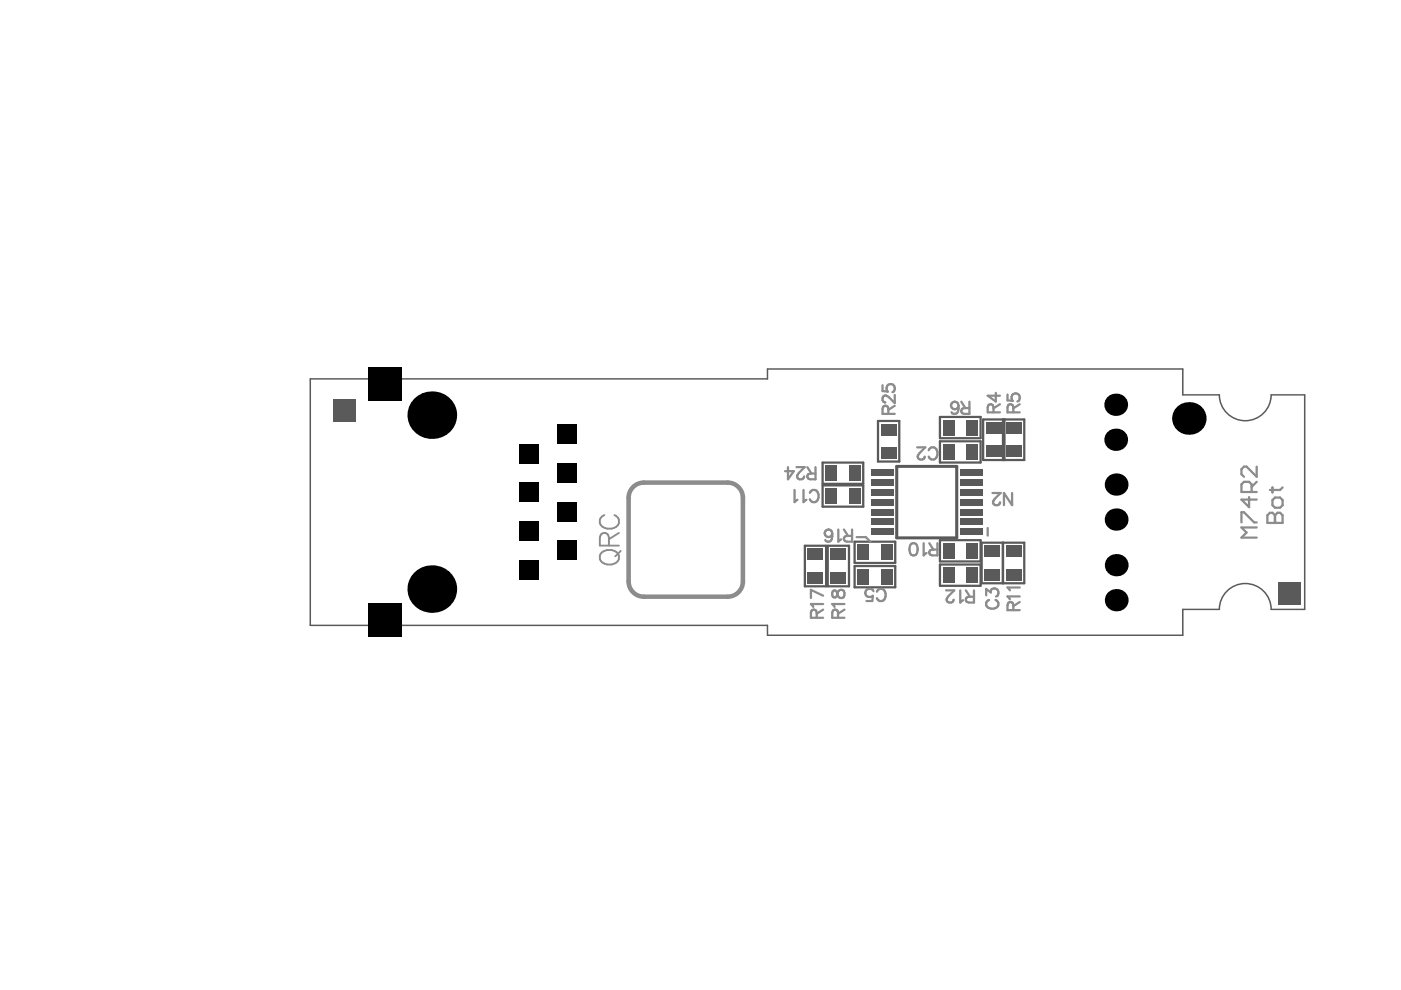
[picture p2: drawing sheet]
<svg xmlns="http://www.w3.org/2000/svg" width="297mm" height="210mm" viewBox="0 0 297 210" stroke-linecap="round" stroke-linejoin="round" font-family="sans-serif">
<path d="M65.8 80.3h96.9v-2.1h88.1v5.5h7.7a5.5 5.5 0 0 0 5.5 5.5 5.5 5.5 0 0 0 5.5-5.5h7.1v45.5h-7.1a5.5 5.5 0 0 0-5.5-5.5 5.5 5.5 0 0 0-5.5 5.5h-7.7v5.5h-88.1v-2.1h-96.9z" fill="none" stroke="#5a5a5a" stroke-width=".32"/>
<g fill="none" stroke="#5a5a5a" stroke-width=".48">
<path d="M174.4 98.1h8.6v4.5h-8.6zM186.2 89.3h4.5v8.6h-4.5zM199.3 88.4h8.6v4.5h-8.6zM199.3 93.6h8.6v4.5h-8.6zM208.4 88.9h8.8v8.6h-8.8zM212.6 88.9v8.6M213 88.9v8.6M170.6 115.7h4.6v8.6h-4.6zM174.4 102.9h8.6v4.5h-8.6zM175.5 115.7h4.5v8.6h-4.5zM181.2 114.9h8.6v4.5h-8.6zM199.3 114.5h8.6v4.5h-8.6z"/>
<path d="M199.3 119.7h8.6v4.5h-8.6zM208.1 115.1h9.1v8.6h-9.1zM212.6 115.1v8.6M181.2 120h8.6v4.5h-8.6z"/>
</g>
<path d="M190.1 98.9h12.7v15.1h-12.7z" fill="none" stroke="#5a5a5a" stroke-width=".64"/>
<g fill="none" stroke="#8c8c8c" stroke-width=".48">
<path d="M167.1 99v2.6l1.2-1.7h-1.8M168.9 99h1.7l-1.2 1.3a.77 .77 0 0 0-.2 1.2l.8 .1 .4-.2 .1-.4M171.2 99l.8 1.4M172.9 99v2.6l-1.5-.1a.6 .6 0 0 1 0-1l1.5-.1M187.1 81.7v1.2l1.1 .1a.91 .91 0 0 1 0-1.3 .91 .91 0 0 1 1.4 .1 .91 .91 0 0 1-.4 1.4M188.3 87.8l-.1-1.5a.6 .6 0 0 0-1 0l-.1 1.5h2.6M189.7 83.7v1.8l-1.2-1.3a.78 .78 0 0 0-1.3-.1l-.1 .7 .3 .4 .3 .1M189.7 86l-1.4 .9M194.5 94.8h1.7l-1.3 1.3a.77 .77 0 0 0-.1 1.2l.8 .1 .3-.2 .2-.4M196.9 95.5a.95 .95 0 0 1 1.1-.7 .95 .95 0 0 1 .7 1 1.13 1.13 0 0 1-.2 1.3 1.13 1.13 0 0 1-1.2 .2l-.4-.5M213.6 83.7v1.2l1.1 .1a.91 .91 0 0 1 0-1.4 .91 .91 0 0 1 1.4 .2 .91 .91 0 0 1-.4 1.3M214.8 87.4l-.1-1.4a.6 .6 0 0 0-1 0l-.1 1.4h2.6"/>
<path d="M216.2 85.7l-1.4 .9M176.5 113.1a1.31 1.31 0 0 1-.8 1.7l-.6-.1-.1-.2M177.7 112.3v2.5l.7-.4M178.9 112.3l.9 1.3M180.7 112.3v2.5l-1.5-.1a.6 .6 0 0 1 0-1l1.5-.1M181.6 113.9h2l.9 1M209.4 111.9v1.7M268.7 110.9h3.2v-1.6l-.5-.6h-.5l-.6 .6v1.6M214.8 129.4l-.1-1.5a.6 .6 0 0 0-1 0l-.1 1.5h2.6M216.2 127.6l-1.4 .9M216.2 126.5h-2.6l.5 .6M216.2 124.6h-2.6l.5 .6"/>
<circle cx="175.7" cy="113.1" r=".8"/>
</g>
<path d="M133.3 105.5v17.8M136.5 102.3h17.8M157.5 105.5v17.8M136.5 126.5h17.8" fill="none" stroke="#8c8c8c" stroke-width=".96"/>
<path d="M127.4 117.4a2.35 2.35 0 0 1 3.8 .4 1.86 1.86 0 0 1-2.5 1.9 1.54 1.54 0 0 1-1.3-2.3zM128.1 109.2a1.4 1.4 0 0 0-1 1.4 1.4 1.4 0 0 0 1 1.3 2.28 2.28 0 0 0 3.1-1 1.43 1.43 0 0 0-.9-1.7M129.1 115.7v-1.8l-.2-.5a.93 .93 0 0 0-1.5 0l-.2 .5v1.8h4M131.2 113l-2.1 1.3M131.6 116.8l-1.2 1.2" fill="none" stroke="#8c8c8c" stroke-width=".4"/>
<circle cx="270.3" cy="110.9" r=".24" fill="#8c8c8c"/>
<g fill="none" stroke="#8c8c8c" stroke-width=".48">
<path d="M203.2 86a1.31 1.31 0 0 1-.7 1.8l-.6-.2-.1-.2M203.8 85.2l.9 1.3M205.5 85.2v2.6l-1.4-.2a.6 .6 0 0 1 0-1l1.4-.1M210.6 87.4l-.1-1.4a.6 .6 0 0 0-1 0l-.1 1.4h2.6M211.1 83.3v1.8l-1.7-1.2h2.6M212 85.7l-1.4 .9M266.4 98.9v2.2l-2.1-2.2h-.5l-.6 .6v1.1l.6 .5M168.5 103.9v2.6l.6-.5M170.4 103.9v2.6l.6-.5M171.7 104.5a.95 .95 0 0 1 1.1-.6 .95 .95 0 0 1 .7 1 1.13 1.13 0 0 1-.2 1.2 1.13 1.13 0 0 1-1.2 .2l-.4-.5M193.2 115.3a.84 .84 0 0 1 1.2 .4 2.13 2.13 0 0 1-.2 1.9 .84 .84 0 0 1-1.2-.3 2.13 2.13 0 0 1 .2-2zM195.8 115.2v2.6l.6-.5"/>
<path d="M197 115.2l.9 1.3M198.7 115.2v2.6l-1.4-.2a.6 .6 0 0 1 0-1l1.4-.1M210.4 104.5h1.7l-1.2 1.3a.8 .8 0 0 0-.2 1.1l.3 .2h.5l.4-.2 .1-.4M214.6 104.5v2.6l-1.7-2.6v2.6M263.2 110.8v-2.2h.6l2.1 2.2h.5M264.8 105.4v2.1l-1.6-1.6h3.2M265.4 104.3v-1.6l-.6-.5h-1l-.6 .5v1.6h3.2M266.4 111.8h-3.2l1.1 1.1-1.1 1.1h3.2M266.4 102.2l-1 1M268.7 110.9v-1.6l.5-.6h.6l.5 .6v1.6M269.8 106l.5-.5h1.1l.5 .5v1.1l-.5 .5h-1.1l-.5-.5zM269.8 103.3v1.1"/>
<path d="M271.9 103.3l-.5 .6h-2.2M173.2 131l-.2-1.5a.6 .6 0 0 0-.9 0l-.2 1.5h2.6M174.5 128.1h-2.6l.5 .6M174.5 126.3l-2.6-1.2v1.7M174.5 129.3l-1.3 .8M176.6 125.3a.97 .97 0 0 0 .2 1.4h.3a1.41 1.41 0 0 0 .6-1.3 .71 .71 0 0 1 .8-.4 .71 .71 0 0 1 .5 .7v.5a.74 .74 0 0 1-.8 .6 .74 .74 0 0 1-.6-.7l-.2-.5a.52 .52 0 0 0-.8-.3zM177.7 131l-.1-1.5a.6 .6 0 0 0-1 0l-.1 1.5h2.5M179 129.3l-1.3 .8M179 128.1h-2.5l.4 .6M185.2 125.3a.91 .91 0 0 0-1.3-.3 .91 .91 0 0 0-.2 1.3 .91 .91 0 0 0 1.4 0l-.2 1.1h-1.2M185.9 125.5a.95 .95 0 0 1 1.1-.7 .95 .95 0 0 1 .8 1 1.13 1.13 0 0 1-.3 1.3 1.13 1.13 0 0 1-1.2 .2l-.4-.5M200.6 125.2h1.7l-1.2 1.2a.78 .78 0 0 0-.1 1.2l.7 .2 .4-.3 .1-.4"/>
<path d="M203.6 125.2v2.6l.6-.5M204.8 125.2l.8 1.3M206.5 125.2v2.6l-1.5-.2a.6 .6 0 0 1 0-1l1.5-.1M209.1 126.2v-1.3l1 .7a.83 .83 0 0 1 .9-.9 .83 .83 0 0 1 .7 1.2l-.1 .3-.4 .3M209.7 127.2a.95 .95 0 0 0-.6 1.1 .95 .95 0 0 0 1 .7 1.13 1.13 0 0 0 1.2-.2 1.13 1.13 0 0 0 .3-1.2l-.5-.4"/>
<circle cx="202.4" cy="86" r=".8"/>
</g>
<path d="M136.5 102.3a3.2 3.2 0 0 0-3.2 3.2M154.3 102.3a3.2 3.2 0 0 1 3.2 3.2M133.3 123.3a3.2 3.2 0 0 0 3.2 3.2M157.5 123.3a3.2 3.2 0 0 1-3.2 3.2" fill="none" stroke="#8c8c8c" stroke-width=".96"/>
<g fill="#000">
<path d="M78.1 77.9h7.2v7.1h-7.2z" fill-rule="evenodd"/>
<path d="M110 94.1h4.2v4.2h-4.2z" fill-rule="evenodd"/>
<path d="M118.2 90h4.2v4.2h-4.2z" fill-rule="evenodd"/>
<path d="M110 110.5h4.2v4.2h-4.2z" fill-rule="evenodd"/>
<path d="M110 102.3h4.2v4.2h-4.2z" fill-rule="evenodd"/>
<path d="M118.2 106.4h4.2v4.2h-4.2z" fill-rule="evenodd"/>
<path d="M118.2 114.6h4.2v4.2h-4.2z" fill-rule="evenodd"/>
<path d="M118.2 98.2h4.2v4.2h-4.2z" fill-rule="evenodd"/>
<path d="M78.1 127.9h7.2v7.1h-7.2z" fill-rule="evenodd"/>
<path d="M110 118.7h4.2v4.2h-4.2z" fill-rule="evenodd"/>
</g>
<g fill="#000">
<circle cx="91.6" cy="88" r="5.1"/>
<circle cx="236.6" cy="85.8" r="2.39"/>
<circle cx="236.6" cy="93.2" r="2.39"/>
<circle cx="252.1" cy="88.7" r="3.5"/>
<circle cx="236.6" cy="102.7" r="2.39"/>
<circle cx="236.6" cy="110.2" r="2.39"/>
<circle cx="236.7" cy="119.8" r="2.39"/>
<circle cx="91.6" cy="124.9" r="5.1"/>
<circle cx="236.7" cy="127.3" r="2.39"/>
</g>
<g fill="#5a5a5a">
<path d="M213.3 120.6h3.2v2.4h-3.2z" fill-rule="evenodd"/>
<path d="M213.3 94.5h3.2v2.4h-3.2z" fill-rule="evenodd"/>
<path d="M204.8 120.3h2.5v3.3h-2.5z" fill-rule="evenodd"/>
<path d="M204.8 94.2h2.5v3.2h-2.5z" fill-rule="evenodd"/>
<path d="M199.9 120.3h2.4v3.3h-2.4z" fill-rule="evenodd"/>
<path d="M199.9 94.2h2.4v3.2h-2.4z" fill-rule="evenodd"/>
<path d="M186.8 120.7h2.4v3.2h-2.4z" fill-rule="evenodd"/>
<path d="M186.8 94.8h3.2v2.4h-3.2z" fill-rule="evenodd"/>
<path d="M181.8 120.7h2.5v3.2h-2.5z" fill-rule="evenodd"/>
<path d="M180 98.7h2.4v3.2h-2.4z" fill-rule="evenodd"/>
<path d="M175 98.7h2.5v3.2h-2.5z" fill-rule="evenodd"/>
<path d="M271 123.4h4.8v4.8h-4.8z" fill-rule="evenodd"/>
<path d="M213.3 115.7h3.2v2.4h-3.2z" fill-rule="evenodd"/>
<path d="M213.3 89.6h3.2v2.4h-3.2z" fill-rule="evenodd"/>
<path d="M204.8 115.2h2.5v3.2h-2.5z" fill-rule="evenodd"/>
<path d="M204.8 89h2.5v3.3h-2.5z" fill-rule="evenodd"/>
<path d="M199.9 115.2h2.4v3.2h-2.4z" fill-rule="evenodd"/>
<path d="M199.9 89h2.4v3.3h-2.4z" fill-rule="evenodd"/>
<path d="M186.8 115.5h2.4v3.2h-2.4z" fill-rule="evenodd"/>
<path d="M186.8 89.9h3.2v2.4h-3.2z" fill-rule="evenodd"/>
<path d="M181.8 115.5h2.5v3.2h-2.5z" fill-rule="evenodd"/>
<path d="M180 103.6h2.4v3.2h-2.4z" fill-rule="evenodd"/>
<path d="M175 103.6h2.5v3.2h-2.5z" fill-rule="evenodd"/>
<path d="M208.8 120.6h3.2v2.4h-3.2z" fill-rule="evenodd"/>
<path d="M209.1 94.5h3.2v2.4h-3.2z" fill-rule="evenodd"/>
<path d="M184.6 112.1h4.9v1.3h-4.9z" fill-rule="evenodd"/>
<path d="M184.6 105.8h4.9v1.3h-4.9z" fill-rule="evenodd"/>
<path d="M184.6 107.9h4.9v1.3h-4.9z" fill-rule="evenodd"/>
<path d="M184.6 110h4.9v1.3h-4.9z" fill-rule="evenodd"/>
<path d="M184.6 99.5h4.9v1.3h-4.9z" fill-rule="evenodd"/>
<path d="M184.6 101.6h4.9v1.3h-4.9z" fill-rule="evenodd"/>
<path d="M176.1 121.3h3.3v2.4h-3.3z" fill-rule="evenodd"/>
<path d="M171.3 121.3h3.2v2.4h-3.2z" fill-rule="evenodd"/>
<path d="M208.8 115.7h3.2v2.4h-3.2z" fill-rule="evenodd"/>
<path d="M209.1 89.6h3.2v2.4h-3.2z" fill-rule="evenodd"/>
<path d="M184.6 103.7h4.9v1.3h-4.9z" fill-rule="evenodd"/>
<path d="M176.1 116.3h3.3v2.5h-3.3z" fill-rule="evenodd"/>
<path d="M171.3 116.3h3.2v2.5h-3.2z" fill-rule="evenodd"/>
<path d="M70.6 84.7h4.9v4.8h-4.9z" fill-rule="evenodd"/>
<path d="M203.5 112.1h4.8v1.3h-4.8z" fill-rule="evenodd"/>
<path d="M203.5 110h4.8v1.3h-4.8z" fill-rule="evenodd"/>
<path d="M203.5 107.9h4.8v1.3h-4.8z" fill-rule="evenodd"/>
<path d="M203.5 105.8h4.8v1.3h-4.8z" fill-rule="evenodd"/>
<path d="M203.5 101.6h4.8v1.3h-4.8z" fill-rule="evenodd"/>
<path d="M203.5 99.5h4.8v1.3h-4.8z" fill-rule="evenodd"/>
<path d="M203.5 103.7h4.8v1.3h-4.8z" fill-rule="evenodd"/>
</g>
</svg>
